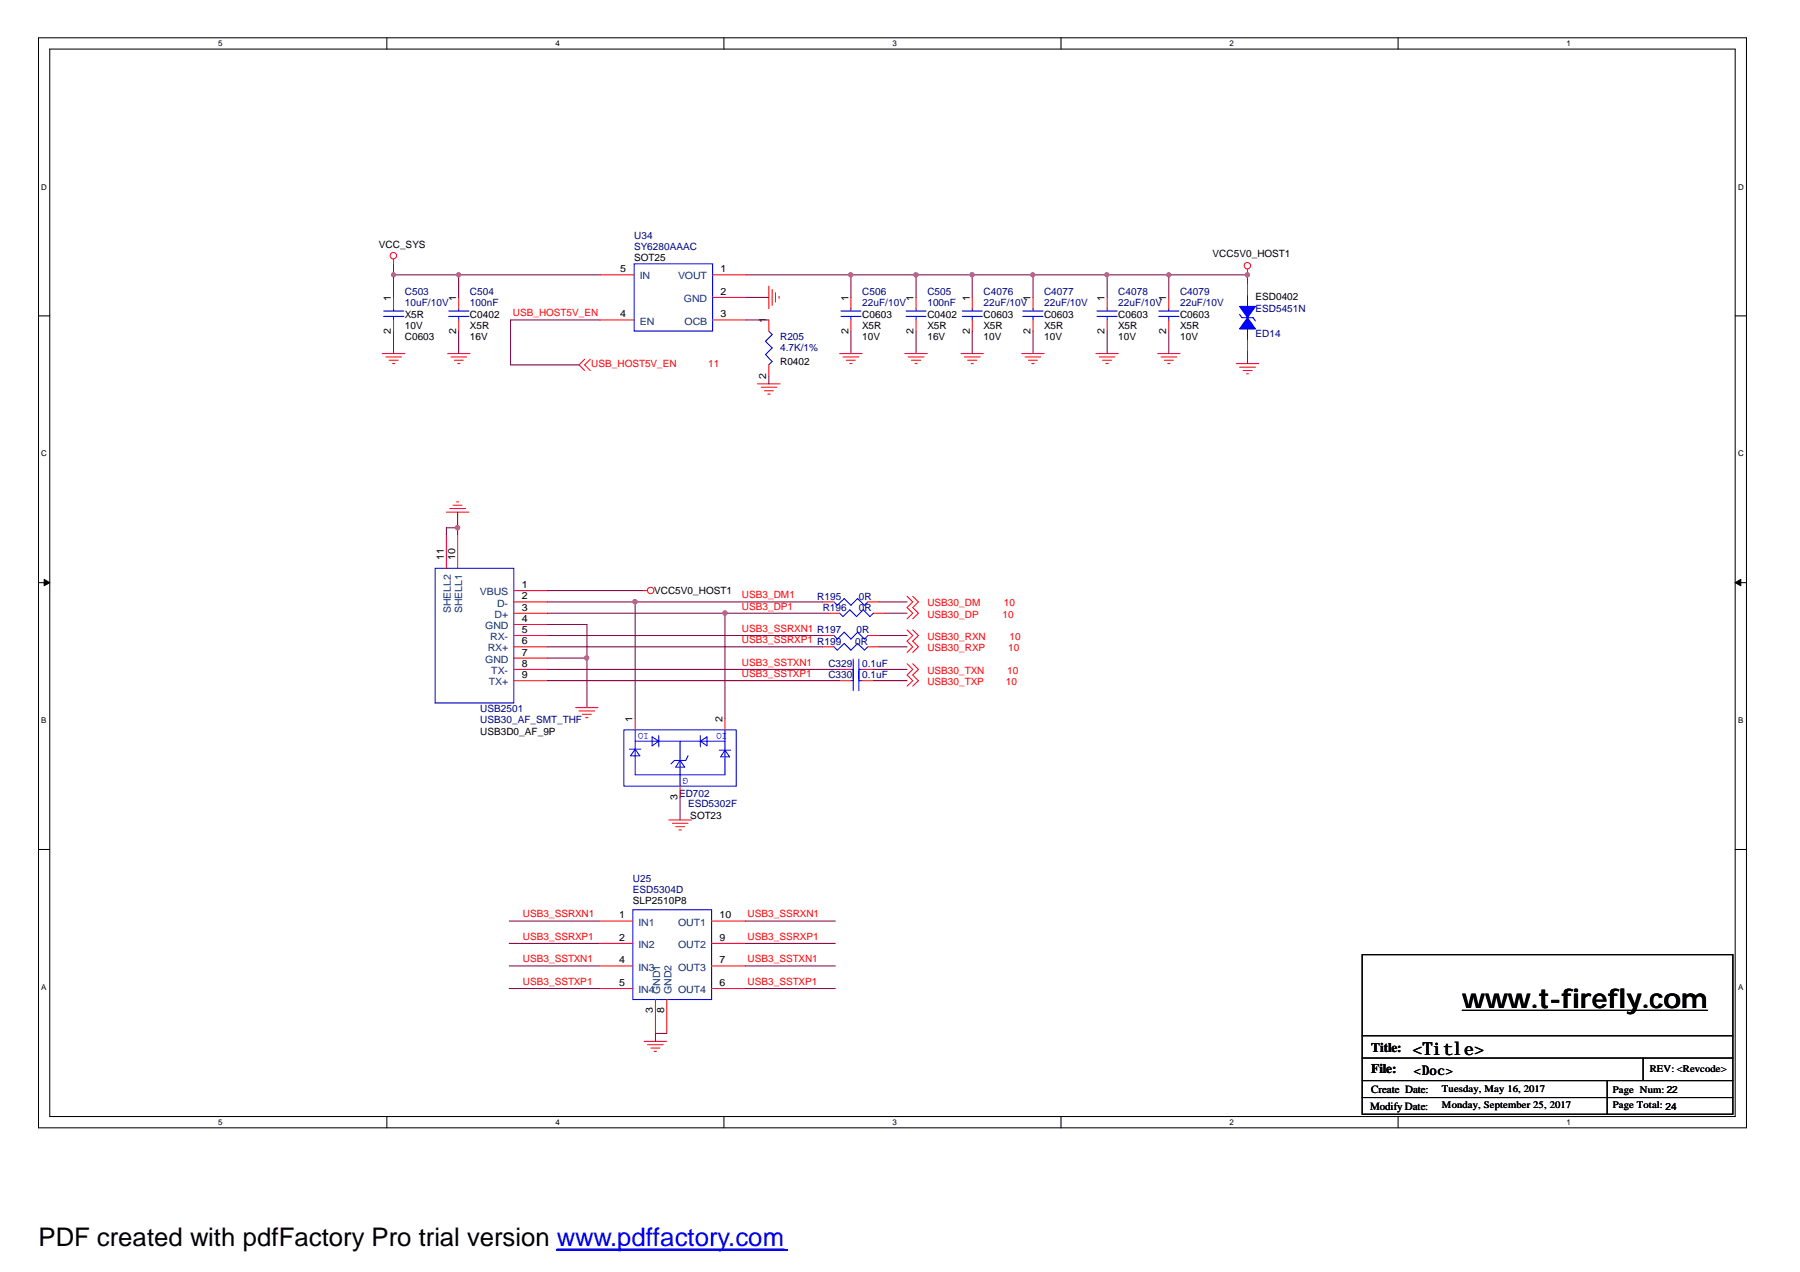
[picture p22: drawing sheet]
<svg xmlns="http://www.w3.org/2000/svg" width="297mm" height="210mm" viewBox="0 0 297 210" stroke-linecap="round" stroke-linejoin="round" font-family="sans-serif">
<defs><g id="words">
<text font-size="4.4" x="241.3" y="166.3">www.t-firefly.com</text>
<text font-size="4.2" x="6.3" y="205.7">PDF created with pdfFactory Pro trial version www.pdffactory.com</text>
<text font-size="3" x="233.1" y="174.2">&lt;Title&gt;</text>
<g font-size="2.2">
<text x="226.3" y="173.7">Title:</text>
<text x="226.3" y="177">File:</text>
<text x="233.3" y="177.4">&lt;Doc&gt;</text>
</g>
<g font-size="1.8">
<text x="226.1" y="183.1">Modify Date:</text>
<text x="226.3" y="180.4">Create Date:</text>
</g>
<g font-size="1.7">
<text x="62.5" y="40.9">VCC_SYS</text>
<text x="102.4" y="44.9">5</text>
<text x="104.6" y="43.2">SOT25</text>
<text x="118.9" y="44.9">1</text>
<text x="200.1" y="42.4">VCC5V0_HOST1</text>
<text x="64.5" y="49.6" transform="rotate(-90 64.5 49.6)">1</text>
<text x="66.8" y="52.4">X5R</text>
<text x="75.3" y="49.6" transform="rotate(-90 75.3 49.6)">1</text>
<text x="77.6" y="52.4">C0402</text>
<text x="102.4" y="52.4">4</text>
<text x="118.9" y="52.4">3</text>
<text x="118.9" y="48.7">2</text>
<text x="126.4" y="53.3" transform="rotate(-90 126.4 53.3)">1</text>
<text x="140" y="49.6" transform="rotate(-90 140 49.6)">1</text>
<text x="142.3" y="52.4">C0603</text>
<text x="150.7" y="49.6" transform="rotate(-90 150.7 49.6)">1</text>
<text x="153" y="52.4">C0402</text>
<text x="160" y="49.6" transform="rotate(-90 160 49.6)">1</text>
<text x="162.3" y="52.4">C0603</text>
<text x="170.1" y="49.6" transform="rotate(-90 170.1 49.6)">1</text>
<text x="172.3" y="52.4">C0603</text>
<text x="182.3" y="49.6" transform="rotate(-90 182.3 49.6)">1</text>
<text x="184.5" y="52.4">C0603</text>
<text x="192.4" y="49.6" transform="rotate(-90 192.4 49.6)">1</text>
<text x="194.7" y="52.4">C0603</text>
<text x="207.2" y="49.5">ESD0402</text>
<text x="64.5" y="55.1" transform="rotate(-90 64.5 55.1)">2</text>
<text x="66.8" y="56.1">C0603</text>
<text x="66.8" y="54.3">10V</text>
<text x="75.3" y="55.1" transform="rotate(-90 75.3 55.1)">2</text>
<text x="77.6" y="54.3">X5R</text>
<text x="77.6" y="56.1">16V</text>
<text x="140" y="55.1" transform="rotate(-90 140 55.1)">2</text>
<text x="142.3" y="54.3">X5R</text>
<text x="142.3" y="56.1">10V</text>
<text x="150.7" y="55.1" transform="rotate(-90 150.7 55.1)">2</text>
<text x="153" y="54.3">X5R</text>
<text x="153" y="56.1">16V</text>
<text x="160" y="55.1" transform="rotate(-90 160 55.1)">2</text>
<text x="162.3" y="54.3">X5R</text>
<text x="162.3" y="56.1">10V</text>
<text x="170.1" y="55.1" transform="rotate(-90 170.1 55.1)">2</text>
<text x="172.3" y="54.3">X5R</text>
<text x="172.3" y="56.1">10V</text>
<text x="182.3" y="55.1" transform="rotate(-90 182.3 55.1)">2</text>
<text x="184.5" y="54.3">X5R</text>
<text x="184.5" y="56.1">10V</text>
<text x="192.4" y="55.1" transform="rotate(-90 192.4 55.1)">2</text>
<text x="194.7" y="54.3">X5R</text>
<text x="194.7" y="56.1">10V</text>
<text x="126.4" y="62.5" transform="rotate(-90 126.4 62.5)">2</text>
<text x="128.7" y="60.2">R0402</text>
<text x="73.2" y="92.5" transform="rotate(-90 73.2 92.5)">11</text>
<text x="75.1" y="92.5" transform="rotate(-90 75.1 92.5)">10</text>
<text x="86.1" y="97">1</text>
<text x="86.1" y="98.9">2</text>
<text x="86.1" y="100.8">3</text>
<text x="107.9" y="98">VCC5V0_HOST1</text>
<text x="86.1" y="102.6">4</text>
<text x="86.1" y="104.5">5</text>
<text x="86.1" y="106.3">6</text>
<text x="86.1" y="108.2">7</text>
<text x="86.1" y="110">8</text>
<text x="86.1" y="111.9">9</text>
<text x="104.4" y="119.1" transform="rotate(-90 104.4 119.1)">1</text>
<text x="119.2" y="119.1" transform="rotate(-90 119.2 119.1)">2</text>
<text x="79.2" y="121.2">USB3D0_AF_9P</text>
<text x="111.8" y="132" transform="rotate(-90 111.8 132)">3</text>
<text x="113.9" y="135.1">SOT23</text>
<text x="104.4" y="149.2">SLP2510P8</text>
<text x="102.2" y="151.6">1</text>
<text x="102.2" y="155.3">2</text>
<text x="118.7" y="155.3">9</text>
<text x="118.7" y="151.6">10</text>
<text x="102.2" y="159">4</text>
<text x="118.7" y="159">7</text>
<text x="102.2" y="162.7">5</text>
<text x="107.7" y="167.2" transform="rotate(-90 107.7 167.2)">3</text>
<text x="109.6" y="167.2" transform="rotate(-90 109.6 167.2)">8</text>
<text x="118.7" y="162.7">6</text>
<text x="272.2" y="177">REV: &lt;Revcode&gt;</text>
<text x="238" y="180.1">Tuesday, May 16, 2017</text>
<text x="238" y="182.9">Monday, September 25, 2017</text>
<text x="266.1" y="180.3">Page Num: 22</text>
<text x="266.1" y="182.9">Page Total: 24</text>
</g>
<g font-size="1.7" fill="#000080">
<text x="104.6" y="39.4">U34</text>
<text x="104.6" y="41.3">SY6280AAAC</text>
<text x="66.8" y="48.7">C503</text>
<text x="66.8" y="50.6">10uF/10V</text>
<text x="77.6" y="48.7">C504</text>
<text x="77.6" y="50.6">100nF</text>
<text x="142.3" y="48.7">C506</text>
<text x="142.3" y="50.6">22uF/10V</text>
<text x="153" y="48.7">C505</text>
<text x="153" y="50.6">100nF</text>
<text x="162.3" y="48.7">C4076</text>
<text x="162.3" y="50.6">22uF/10V</text>
<text x="172.3" y="48.7">C4077</text>
<text x="172.3" y="50.6">22uF/10V</text>
<text x="184.5" y="48.7">C4078</text>
<text x="184.5" y="50.6">22uF/10V</text>
<text x="194.7" y="48.7">C4079</text>
<text x="194.7" y="50.6">22uF/10V</text>
<text x="207.2" y="51.5">ESD5451N</text>
<text x="128.7" y="56.1">R205</text>
<text x="128.7" y="58">4.7K/1%</text>
<text x="207.2" y="55.6">ED14</text>
<text x="134.9" y="98.9">R195</text>
<text x="135.8" y="100.8">R196</text>
<text x="141.7" y="100.8">0R</text>
<text x="141.7" y="98.9">0R</text>
<text x="141.1" y="106.4">0R</text>
<text x="141.4" y="104.5">0R</text>
<text x="136.7" y="111.9">C330</text>
<text x="136.7" y="110.1">C329</text>
<text x="142.3" y="111.9">0.1uF</text>
<text x="142.3" y="110.1">0.1uF</text>
<text x="79.2" y="117.5">USB2501</text>
<text x="79.2" y="119.4">USB30_AF_SMT_THF</text>
<text x="112.1" y="131.6">ED702</text>
<text x="113.5" y="133.2">ESD5302F</text>
<text x="104.4" y="145.5">U25</text>
<text x="104.4" y="147.3">ESD5304D</text>
</g>
<g font-size="1.7" fill="#004080">
<text x="105.6" y="46.1">IN</text>
<text x="111.9" y="46.1">VOUT</text>
<text x="105.6" y="53.6">EN</text>
<text x="112.9" y="49.8">GND</text>
<text x="112.9" y="53.6">OCB</text>
<text x="74.4" y="101.1" transform="rotate(-90 74.4 101.1)">SHELL2</text>
<text x="76.3" y="101.1" transform="rotate(-90 76.3 101.1)">SHELL1</text>
<text x="79.2" y="98.2">VBUS</text>
<text x="81.6" y="102">D+</text>
<text x="82" y="100.1">D-</text>
<text x="80.1" y="103.8">GND</text>
<text x="80.5" y="107.5">RX+</text>
<text x="80.9" y="105.6">RX-</text>
<text x="80.1" y="109.4">GND</text>
<text x="80.6" y="113.1">TX+</text>
<text x="81.1" y="111.2">TX-</text>
<text x="105.4" y="152.8">IN1</text>
<text x="111.9" y="152.8">OUT1</text>
<text x="105.4" y="156.4">IN2</text>
<text x="105.4" y="160.2">IN3</text>
<text x="111.9" y="160.2">OUT3</text>
<text x="111.9" y="156.4">OUT2</text>
<text x="105.4" y="163.9">IN4</text>
<text x="108.9" y="164" transform="rotate(-90 108.9 164)">GND1</text>
<text x="110.8" y="164" transform="rotate(-90 110.8 164)">GND2</text>
<text x="111.9" y="163.9">OUT4</text>
</g>
<g font-size="1.7" fill="#f00">
<text x="84.6" y="52.2">USB_HOST5V_EN</text>
<text x="97.6" y="60.6">USB_HOST5V_EN</text>
<text x="116.9" y="60.6">11</text>
<text x="122.4" y="98.7">USB3_DM1</text>
<text x="122.4" y="100.6">USB3_DP1</text>
<text x="153" y="100">USB30_DM</text>
<text x="153" y="101.9">USB30_DP</text>
<text x="165.4" y="101.9">10</text>
<text x="165.7" y="100">10</text>
<text x="122.4" y="104.3">USB3_SSRXN1 R197</text>
<text x="122.4" y="106.1">USB3_SSRXP1 R199</text>
<text x="153" y="105.6">USB30_RXN</text>
<text x="153" y="107.5">USB30_RXP</text>
<text x="166.4" y="107.5">10</text>
<text x="166.6" y="105.6">10</text>
<text x="122.4" y="109.9">USB3_SSTXN1</text>
<text x="122.4" y="111.7">USB3_SSTXP1</text>
<text x="153" y="111.2">USB30_TXN</text>
<text x="153" y="113">USB30_TXP</text>
<text x="166" y="113">10</text>
<text x="166.2" y="111.2">10</text>
<text x="86.3" y="151.4">USB3_SSRXN1</text>
<text x="86.3" y="155.1">USB3_SSRXP1</text>
<text x="123.4" y="151.4">USB3_SSRXN1</text>
<text x="123.4" y="155.1">USB3_SSRXP1</text>
<text x="86.3" y="158.8">USB3_SSTXN1</text>
<text x="123.4" y="158.8">USB3_SSTXN1</text>
<text x="86.3" y="162.5">USB3_SSTXP1</text>
<text x="123.4" y="162.5">USB3_SSTXP1</text>
</g>
<g font-size="1.7" fill="#00f">
<text x="107.1" y="121" transform="rotate(-180 107.1 121)">IO</text>
<text x="120" y="121" transform="rotate(-180 120 121)">IO</text>
<text x="113.5" y="128.4" transform="rotate(-180 113.5 128.4)">G</text>
</g>
<g font-size="1.3">
<text x="36" y="7.6">5</text>
<text x="91.7" y="7.6">4</text>
<text x="147.3" y="7.6">3</text>
<text x="202.9" y="7.6">2</text>
<text x="258.5" y="7.6">1</text>
<text x="6.8" y="31.3">D</text>
<text x="286.8" y="31.3">D</text>
<text x="6.8" y="75.3">C</text>
<text x="286.8" y="75.3">C</text>
<text x="6.8" y="119.4">B</text>
<text x="286.8" y="119.4">B</text>
<text x="6.8" y="163.4">A</text>
<text x="286.8" y="163.4">A</text>
<text x="36" y="185.6">5</text>
<text x="91.7" y="185.6">4</text>
<text x="147.3" y="185.6">3</text>
<text x="202.9" y="185.6">2</text>
<text x="258.5" y="185.6">1</text>
</g>
</g></defs>
<path d="M6.3 6.2h281.9v179.9h-281.9zM8.2 8.1h278.1v176.1h-278.1z" fill="none" stroke="#000" stroke-width=".17"/>
<g fill="#fff">
<path d="M36 6.4h.7v1.5h-.7z"/>
<path d="M36 184.5h.7v1.4h-.7z"/>
</g>
<path d="M63.8 6.2v1.9M63.8 184.2v1.9" fill="none" stroke="#000" stroke-width=".17"/>
<g fill="#fff">
<path d="M91.7 6.4h.7v1.5h-.7z"/>
<path d="M91.7 184.5h.7v1.4h-.7z"/>
</g>
<path d="M119.5 6.2v1.9M119.5 184.2v1.9" fill="none" stroke="#000" stroke-width=".17"/>
<g fill="#fff">
<path d="M147.3 6.4h.7v1.5h-.7z"/>
<path d="M147.3 184.5h.7v1.4h-.7z"/>
</g>
<path d="M175.1 6.2v1.9M175.1 184.2v1.9" fill="none" stroke="#000" stroke-width=".17"/>
<g fill="#fff">
<path d="M202.9 6.4h.7v1.5h-.7z"/>
<path d="M202.9 184.5h.7v1.4h-.7z"/>
</g>
<path d="M230.7 6.2v1.9M230.7 184.2v1.9" fill="none" stroke="#000" stroke-width=".17"/>
<g fill="#fff">
<path d="M258.5 6.4h.7v1.5h-.7z"/>
<path d="M258.5 184.5h.7v1.4h-.7z"/>
<path d="M6.8 30.1h.9v1.5h-.9z"/>
<path d="M286.8 30.1h.9v1.5h-.9z"/>
<path d="M6.8 74.1h.9v1.5h-.9z"/>
<path d="M286.8 74.1h.9v1.5h-.9z"/>
</g>
<path d="M6.3 52.1h1.9M286.3 52.1h1.9" fill="none" stroke="#000" stroke-width=".17"/>
<g fill="#fff">
<path d="M6.8 118.2h.9v1.4h-.9z"/>
<path d="M286.8 118.2h.9v1.4h-.9z"/>
</g>
<path d="M6.3 96.2h1.9M286.3 96.2h1.9" fill="none" stroke="#000" stroke-width=".17"/>
<g fill="#000" stroke="#000" stroke-width=".17">
<path d="M7.3 95.6l.9 .6-.9 .5z" fill-rule="evenodd"/>
<path d="M286.3 96.2l1-.6v1.1z" fill-rule="evenodd"/>
</g>
<g fill="#fff">
<path d="M6.8 162.2h.8v1.5h-.8z"/>
<path d="M286.8 162.2h.8v1.5h-.8z"/>
</g>
<path d="M6.3 140.2h1.9M224.8 157.5h61.2v26.4h-61.2zM286.3 140.2h1.9M224.8 170.9h61.2M224.8 174.6h61.2M224.8 178.3h61.2M265.2 178.3v5.6M271.1 174.6v3.7M224.8 181.1h61.2" fill="none" stroke="#000" stroke-width=".17"/>
<g fill="none" stroke="#f00" stroke-width=".17">
<path d="M63.1 58.3h3.7M63.7 58.9h2.6M64.2 59.5h1.5M64.9 42.8v.7M64.9 49.1v1.8M64.9 52.8v1.8M73.9 58.3h3.7M74.4 58.9h2.6M75 59.5h1.5M75.7 49.1v1.8M75.7 52.8v1.8M96.5 59.3l-1 .9 1 .9"/>
<path d="M97.4 59.3l-.9 .9 .9 .9M99.1 52.8h5.5M99.1 45.4h5.5M117.6 52.8h5.6M117.6 49.1h5.6M117.6 45.4h5.6M126.9 47.2v3.7M126.9 52.8v1.8M127.4 47.8v2.6M128 48.3v1.5M128.6 48.9v.3M138.6 58.3h3.7"/>
<path d="M139.1 58.9h2.6M139.7 59.5h1.4M140.4 49.1v1.8M140.4 52.8v1.8M149.3 58.3h3.7M149.9 58.9h2.6M150.4 59.5h1.5M151.2 49.1v1.8M151.2 52.8v1.8M158.6 58.3h3.7M159.1 58.9h2.7M159.7 59.5h1.5"/>
<path d="M160.4 49.1v1.8M160.4 52.8v1.8M168.6 58.3h3.7M169.2 58.9h2.5M169.7 59.5h1.5M170.5 49.1v1.8M170.5 52.8v1.8M180.8 58.3h3.7M181.4 58.9h2.6M181.9 59.5h1.5M182.7 49.1v1.8M182.7 52.8v1.8"/>
<path d="M191.1 58.3h3.6M191.6 58.9h2.6M192.2 59.5h1.4M192.9 49.1v1.8M192.9 52.8v1.8M205.9 44.4v.8M205.9 46.8v1.9M205.9 56.1v1.9M64.8 60h.4M75.5 60h.4M125 63.3h3.7M125.6 63.9h2.6"/>
<path d="M126.2 64.5h1.4M126.7 65h.4M126.9 60.2v1.9M140.3 60h.3M151 60h.3M160.3 60h.3M170.3 60h.3M182.5 60h.4M192.7 60h.4M204 60h3.7M204.6 60.6h2.6M205.1 61.1h1.5"/>
<path d="M205.7 61.7h.3M73.7 84.5h3.7M73.7 88.2v5.6M74.2 83.9h2.6M74.8 83.4h1.4M75.4 82.8h.3M75.5 88.2v5.6M84.8 97.5h5.5M84.8 99.3h5.5M106.1 97.5h.7M135.8 99.3h1.8M143.2 99.3h1.8"/>
<path d="M149.7 98.4l.9 .9-.9 1 .9 .9-.9 .9M150.6 98.4l1 .9-1 1 1 .9-1 .9M84.8 101.2h5.5M84.8 106.7h5.5M84.8 103.1h5.5M84.8 104.9h5.5M84.8 108.6h5.5M84.8 110.5h5.5M84.8 112.3h5.5M95 116.8h3.7M95.5 117.3h2.6M96.1 117.9h1.5"/>
<path d="M96.6 118.4h.4M104.8 118.6v1.9M119.6 118.6v1.9M135.8 106.7h1.8M135.8 104.9h1.8M136.7 101.2h1.9M138.6 110.5h1.8M138.6 112.3h1.8M142.3 110.5h1.8M142.3 112.3h1.8M143.2 106.7h1.8M143.2 104.9h1.8"/>
<path d="M144.1 101.2h1.9M149.7 103.9l.9 1-.9 .9 .9 .9-.9 1M149.7 109.5l.9 1-.9 .9 .9 .9-.9 .9M150.6 103.9l1 1-1 .9 1 .9-1 1M150.6 109.5l1 1-1 .9 1 .9-1 .9M110.4 135.3h3.7M111 135.9h2.5M111.5 136.4h1.5M112.1 137h.3M112.2 129.7v1.9M98.9 152h5.5M98.9 155.7h5.5"/>
<path d="M98.9 159.4h5.5M117.4 152h5.6M117.4 155.7h5.6M117.4 159.4h5.6M98.9 163.1h5.5M106.3 171.8h3.7M106.8 172.4h2.6M107.4 172.9h1.5M107.9 173.5h.4M108.2 164.9v5.6M110 164.9v5.6M117.4 163.1h5.6"/>
<circle cx="64.9" cy="42.2" r=".54"/>
<circle cx="205.8" cy="43.8" r=".54"/>
<circle cx="107.4" cy="97.4" r=".54"/>
</g>
<path d="M241.3 166.7h40.5" fill="none" stroke="#000" stroke-width=".18"/>
<g fill="none" stroke="#00f" stroke-width=".17">
<path d="M63.3 52.2h3.3M63.3 51.3h3.3M64.9 50.9v.4M64.9 52.2v.6M74 52.2h3.4M74 51.3h3.4M75.7 50.9v.4M75.7 52.2v.6M104.6 43.5h13v11.1h-13zM126.9 54.6l.5 .6-1.1 1.1 1.1 1.1-1.1 1.1 1.1 1.2-.5 .5M138.8 52.2h3.3M138.8 51.3h3.3"/>
<path d="M140.4 50.9v.4M140.4 52.2v.6M149.5 52.2h3.3M149.5 51.3h3.3M151.2 50.9v.4M151.2 52.2v.6M158.8 52.2h3.3M158.8 51.3h3.3M160.4 50.9v.4M160.4 52.2v.6M168.8 52.2h3.3M168.8 51.3h3.3"/>
<path d="M170.5 50.9v.4M170.5 52.2v.6M181 52.2h3.4M181 51.3h3.4M182.7 50.9v.4M182.7 52.2v.6M191.2 52.2h3.4M191.2 51.3h3.4M192.9 50.9v.4M192.9 52.2v.6M204.6 51.9l.3 .5h1.9l.4 .6M205.9 48.7v1.9"/>
<path d="M205.9 54.3v1.8M71.8 93.8h13v22.2h-13zM137.6 99.3l.6 .6 1.1-1.1 1.1 1.1 1.1-1.1 1.2 1.1 .5-.6M137.6 106.7l.6 .6 1.1-1.1 1.1 1.1 1.1-1.1 1.2 1.1 .5-.6M137.6 104.9l.6 .6 1.1-1.2 1.1 1.2 1.1-1.2 1.2 1.2 .5-.6M138.6 101.2l.5 .5 1.2-1.1 1.1 1.1 1.1-1.1 1.1 1.1 .5-.5M140.4 112.3h.4M140.4 110.5h.4M140.8 108.8v5.2M141.7 112.3h.6M141.7 108.8v5.2M141.7 110.5h.6"/>
<path d="M103 120.5h18.5v9.2h-18.5zM103.9 123.6h1.8M104.8 120.5v7.4h14.8v-7.4M104.8 122.3h14.8M104.8 123.6l.8 1.1h-1.5zM107.6 121.6l1.1 .7-1.1 .8zM108.7 121.4v1.8M112.2 122.3v7.4M112.2 125.5l.8 1.1h-1.5zM113.5 124.7l-.3 .8h-1.9l-.6 .5M115.6 122.3l1.1-.7v1.5zM115.6 121.4v1.8"/>
<path d="M118.7 123.8h1.9M119.6 123.8l.8 1.1h-1.5zM104.4 150.1h13v14.8h-13z"/>
</g>
<g fill="#00f" stroke="#00f" stroke-width=".17">
<path d="M204.6 50.6h2.6l-1.3 1.8z" fill-rule="evenodd"/>
<path d="M205.9 52.4l1.3 1.9h-2.6z" fill-rule="evenodd"/>
</g>
<g fill="none" stroke="#800040" stroke-width=".17">
<path d="M64.9 45.4h34.2M64.9 43.5v5.6M64.9 54.6v3.7M75.7 45.4v3.7M75.7 54.6v3.7M99.1 52.8h-14.9v7.4h11.3M123.2 45.4h82.7M123.2 52.8h3.7M123.2 49.1h3.7M140.4 45.4v3.7M140.4 54.6v3.7M151.2 45.4v3.7"/>
<path d="M151.2 54.6v3.7M160.4 45.4v3.7M160.4 54.6v3.7M170.5 45.4v3.7M170.5 54.6v3.7M182.7 45.4v3.7M182.7 54.6v3.7M192.9 45.4v3.7M192.9 54.6v3.7M205.9 45.2v1.6M205.9 58v2M126.9 62.1v1.2"/>
<path d="M75.5 87.1h-1.8v1.1M75.5 84.5v3.7M90.3 99.3h45.5M90.3 97.5h15.8M104.8 99.3v19.3M145 99.3h4.7M90.3 110.5h48.3M90.3 112.3h48.3M90.3 101.2h46.4M90.3 104.9h45.5M90.3 106.7h45.5M90.3 108.6h6.6"/>
<path d="M90.3 103.1h6.6v13.7M119.6 101.2v17.4M144.1 110.5h5.6M144.1 112.3h5.6M145 104.9h4.7M145 106.7h4.7M146 101.2h3.7M112.2 131.6v3.7M84 159.4h14.9M84 152h14.9M84 155.7h14.9M123 159.4h14.8"/>
<path d="M123 152h14.8M123 155.7h14.8M84 163.1h14.9M110 170.5h-1.8v1.3M123 163.1h14.8"/>
</g>
<g fill="#f0f" stroke="#f0f" stroke-width=".17">
<circle cx="119.6" cy="101.2" r=".35"/>
<circle cx="96.8" cy="108.6" r=".35"/>
<circle cx="151.2" cy="45.3" r=".36"/>
<circle cx="140.4" cy="45.3" r=".36"/>
<circle cx="75.7" cy="45.3" r=".34"/>
<circle cx="64.9" cy="45.3" r=".34"/>
<circle cx="75.5" cy="87.1" r=".37"/>
<circle cx="104.8" cy="99.3" r=".37"/>
<circle cx="160.4" cy="45.3" r=".36"/>
<circle cx="170.4" cy="45.3" r=".34"/>
<circle cx="192.9" cy="45.3" r=".34"/>
<circle cx="182.7" cy="45.3" r=".34"/>
<circle cx="205.8" cy="45.3" r=".36"/>
</g>
<path d="M91.9 206.1h37.5" fill="none" stroke="#00f" stroke-width=".18"/>
<path d="M91.9 206.3h38.1" fill="none" stroke="#00f" stroke-width=".3"/>
<use href="#words"/>
</svg>
